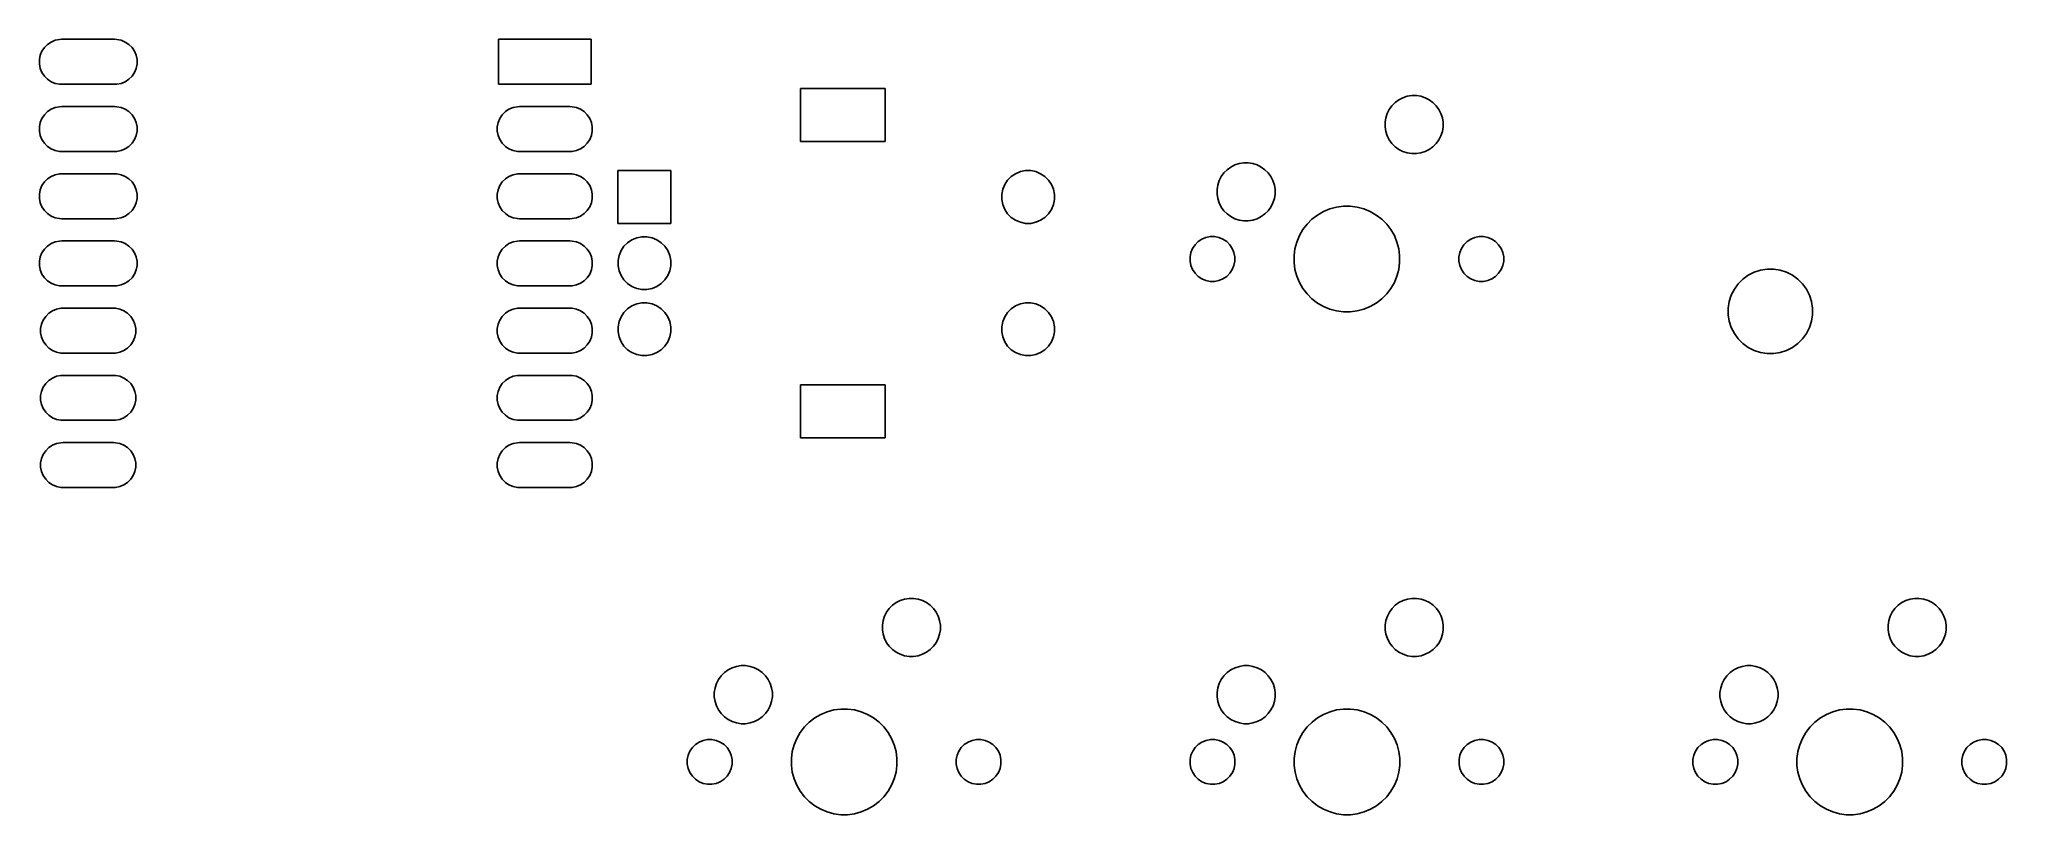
# Model space of a CAD drawing. Header units: inches. Extents: x 1.02 to 3.95, y -2.25 to -1.09.
import ezdxf

# ---------------------------------------------------------------- set-up
doc = ezdxf.new("R2010")
doc.units = ezdxf.units.IN
doc.header["$MEASUREMENT"] = 0
doc.layers.add('B.Mask', color=4, linetype='CONTINUOUS', true_color=0x02ffee)

msp = doc.modelspace()

# ---------------------------------------------------------------- linework, layer by layer
at = {"layer": 'B.Mask', "linetype": 'CONTINUOUS'}
for p, q in [((1.0206, -1.116), (1.0231, -1.1099)), ((1.0231, -1.1099), (1.0267, -1.1044)), ((1.0267, -1.1044), (1.0313, -1.0998)), ((1.0313, -1.0998), (1.0368, -1.0962)), ((1.0368, -1.0962), (1.0429, -1.0936)), ((1.0429, -1.0936), (1.0493, -1.0924)), ((1.0493, -1.0924), (1.0526, -1.0922)), ((1.0526, -1.0922), (1.1313, -1.0922)), ((1.1313, -1.0922), (1.1346, -1.0924)), ((1.1346, -1.0924), (1.141, -1.0936)), ((1.141, -1.0936), (1.1471, -1.0962)), ((1.1471, -1.0962), (1.1525, -1.0998)), ((1.1525, -1.0998), (1.1572, -1.1044)), ((1.1572, -1.1044), (1.1608, -1.1099)), ((1.1608, -1.1099), (1.1633, -1.116)), ((1.7022, -1.1591), (1.7022, -1.0922)), ((1.7022, -1.0922), (1.84, -1.0922)), ((1.84, -1.0922), (1.84, -1.1591)), ((1.0193, -1.1224), (1.0206, -1.116)), ((1.0193, -1.1289), (1.0193, -1.1224)), ((1.0206, -1.1354), (1.0193, -1.1289)), ((1.0231, -1.1414), (1.0206, -1.1354)), ((1.1633, -1.1354), (1.1608, -1.1414)), ((1.1633, -1.116), (1.1646, -1.1224)), ((1.1646, -1.1289), (1.1633, -1.1354)), ((1.1646, -1.1224), (1.1646, -1.1289)), ((1.0267, -1.1469), (1.0231, -1.1414)), ((1.0313, -1.1515), (1.0267, -1.1469)), ((1.0368, -1.1552), (1.0313, -1.1515)), ((1.0429, -1.1577), (1.0368, -1.1552)), ((1.0493, -1.159), (1.0429, -1.1577)), ((1.0526, -1.1591), (1.0493, -1.159)), ((1.1313, -1.1591), (1.0526, -1.1591)), ((1.1346, -1.159), (1.1313, -1.1591)), ((1.141, -1.1577), (1.1346, -1.159)), ((1.1471, -1.1552), (1.141, -1.1577)), ((1.1525, -1.1515), (1.1471, -1.1552)), ((1.1572, -1.1469), (1.1525, -1.1515)), ((1.1608, -1.1414), (1.1572, -1.1469)), ((1.84, -1.1591), (1.7022, -1.1591)), ((2.1516, -1.2441), (2.1516, -1.1654)), ((2.1516, -1.1654), (2.2776, -1.1654)), ((2.2776, -1.1654), (2.2776, -1.2441)), ((1.0267, -1.2044), (1.0313, -1.1998)), ((1.0313, -1.1998), (1.0368, -1.1962)), ((1.0368, -1.1962), (1.0429, -1.1936)), ((1.0429, -1.1936), (1.0493, -1.1924)), ((1.0493, -1.1924), (1.0526, -1.1922)), ((1.0526, -1.1922), (1.1313, -1.1922)), ((1.1313, -1.1922), (1.1346, -1.1924)), ((1.1346, -1.1924), (1.141, -1.1936)), ((1.141, -1.1936), (1.1471, -1.1962)), ((1.1471, -1.1962), (1.1525, -1.1998)), ((1.1525, -1.1998), (1.1572, -1.2044)), ((1.7078, -1.2044), (1.7125, -1.1998)), ((1.7125, -1.1998), (1.7179, -1.1962)), ((1.7179, -1.1962), (1.724, -1.1936)), ((1.724, -1.1936), (1.7304, -1.1924)), ((1.7304, -1.1924), (1.7337, -1.1922)), ((1.7337, -1.1922), (1.8085, -1.1922)), ((1.8085, -1.1922), (1.8118, -1.1924)), ((1.8118, -1.1924), (1.8182, -1.1936)), ((1.8182, -1.1936), (1.8243, -1.1962)), ((1.8243, -1.1962), (1.8297, -1.1998)), ((1.8297, -1.1998), (1.8344, -1.2044)), ((3.0244, -1.2025), (3.0274, -1.1965)), ((3.0274, -1.1965), (3.0314, -1.191)), ((3.0314, -1.191), (3.0362, -1.1862)), ((3.0362, -1.1862), (3.0417, -1.1822)), ((3.0417, -1.1822), (3.0478, -1.1791)), ((3.0478, -1.1791), (3.0543, -1.177)), ((3.0543, -1.177), (3.061, -1.1759)), ((3.061, -1.1759), (3.0678, -1.1759)), ((3.0678, -1.1759), (3.0745, -1.177)), ((3.0745, -1.177), (3.0809, -1.1791)), ((3.0809, -1.1791), (3.087, -1.1822)), ((3.087, -1.1822), (3.0925, -1.1862)), ((3.0925, -1.1862), (3.0973, -1.191)), ((3.0973, -1.191), (3.1013, -1.1965)), ((3.1013, -1.1965), (3.1044, -1.2025)), ((1.0193, -1.2224), (1.0206, -1.216)), ((1.0193, -1.2289), (1.0193, -1.2224)), ((1.0206, -1.2354), (1.0193, -1.2289)), ((1.0206, -1.216), (1.0231, -1.2099)), ((1.0231, -1.2099), (1.0267, -1.2044)), ((1.1572, -1.2044), (1.1608, -1.2099)), ((1.1608, -1.2099), (1.1633, -1.216)), ((1.1633, -1.216), (1.1646, -1.2224)), ((1.1646, -1.2289), (1.1633, -1.2354)), ((1.1646, -1.2224), (1.1646, -1.2289)), ((1.7004, -1.2224), (1.7017, -1.216)), ((1.7004, -1.2289), (1.7004, -1.2224)), ((1.7017, -1.2354), (1.7004, -1.2289)), ((1.7017, -1.216), (1.7042, -1.2099)), ((1.7042, -1.2099), (1.7078, -1.2044)), ((1.8344, -1.2044), (1.838, -1.2099)), ((1.838, -1.2099), (1.8405, -1.216)), ((1.8405, -1.216), (1.8418, -1.2224)), ((1.8418, -1.2289), (1.8405, -1.2354)), ((1.8418, -1.2224), (1.8418, -1.2289)), ((3.0212, -1.2157), (3.0223, -1.209)), ((3.0212, -1.2225), (3.0212, -1.2157)), ((3.0223, -1.2292), (3.0212, -1.2225)), ((3.0223, -1.209), (3.0244, -1.2025)), ((3.1044, -1.2025), (3.1065, -1.209)), ((3.1065, -1.209), (3.1075, -1.2157)), ((3.1075, -1.2225), (3.1065, -1.2292)), ((3.1075, -1.2157), (3.1075, -1.2225)), ((1.0231, -1.2414), (1.0206, -1.2354)), ((1.0267, -1.2469), (1.0231, -1.2414)), ((1.0313, -1.2515), (1.0267, -1.2469)), ((1.0368, -1.2552), (1.0313, -1.2515)), ((1.0429, -1.2577), (1.0368, -1.2552)), ((1.0493, -1.259), (1.0429, -1.2577)), ((1.141, -1.2577), (1.1346, -1.259)), ((1.1471, -1.2552), (1.141, -1.2577)), ((1.1525, -1.2515), (1.1471, -1.2552)), ((1.1572, -1.2469), (1.1525, -1.2515)), ((1.1608, -1.2414), (1.1572, -1.2469)), ((1.1633, -1.2354), (1.1608, -1.2414)), ((1.7042, -1.2414), (1.7017, -1.2354)), ((1.7078, -1.2469), (1.7042, -1.2414)), ((1.7125, -1.2515), (1.7078, -1.2469)), ((1.7179, -1.2552), (1.7125, -1.2515)), ((1.724, -1.2577), (1.7179, -1.2552)), ((1.7304, -1.259), (1.724, -1.2577)), ((1.8182, -1.2577), (1.8118, -1.259)), ((1.8243, -1.2552), (1.8182, -1.2577)), ((1.8297, -1.2515), (1.8243, -1.2552)), ((1.8344, -1.2469), (1.8297, -1.2515)), ((1.838, -1.2414), (1.8344, -1.2469)), ((1.8405, -1.2354), (1.838, -1.2414)), ((2.2776, -1.2441), (2.1516, -1.2441)), ((3.0244, -1.2357), (3.0223, -1.2292)), ((3.0274, -1.2417), (3.0244, -1.2357)), ((3.0314, -1.2472), (3.0274, -1.2417)), ((3.0362, -1.252), (3.0314, -1.2472)), ((3.0417, -1.256), (3.0362, -1.252)), ((3.0478, -1.2591), (3.0417, -1.256)), ((3.087, -1.256), (3.0809, -1.2591)), ((3.0925, -1.252), (3.087, -1.256)), ((3.0973, -1.2472), (3.0925, -1.252)), ((3.1013, -1.2417), (3.0973, -1.2472)), ((3.1044, -1.2357), (3.1013, -1.2417)), ((3.1065, -1.2292), (3.1044, -1.2357)), ((1.0526, -1.2591), (1.0493, -1.259)), ((1.1313, -1.2591), (1.0526, -1.2591)), ((1.1346, -1.259), (1.1313, -1.2591)), ((1.7337, -1.2591), (1.7304, -1.259)), ((1.8085, -1.2591), (1.7337, -1.2591)), ((1.8118, -1.259), (1.8085, -1.2591)), ((1.8799, -1.3661), (1.8799, -1.2874)), ((1.8799, -1.2874), (1.9587, -1.2874)), ((1.9587, -1.2874), (1.9587, -1.3661)), ((2.4787, -1.2891), (2.4863, -1.2876)), ((2.4863, -1.2876), (2.494, -1.2876)), ((2.494, -1.2876), (2.5016, -1.2891)), ((2.7814, -1.291), (2.7862, -1.2862)), ((2.7862, -1.2862), (2.7917, -1.2822)), ((2.7917, -1.2822), (2.7978, -1.2791)), ((2.7978, -1.2791), (2.8043, -1.277)), ((2.8043, -1.277), (2.811, -1.2759)), ((2.811, -1.2759), (2.8178, -1.2759)), ((2.8178, -1.2759), (2.8245, -1.277)), ((2.8245, -1.277), (2.8309, -1.2791)), ((2.8309, -1.2791), (2.837, -1.2822)), ((2.837, -1.2822), (2.8425, -1.2862)), ((2.8425, -1.2862), (2.8473, -1.291)), ((3.0543, -1.2612), (3.0478, -1.2591)), ((3.061, -1.2623), (3.0543, -1.2612)), ((3.0678, -1.2623), (3.061, -1.2623)), ((3.0745, -1.2612), (3.0678, -1.2623)), ((3.0809, -1.2591), (3.0745, -1.2612)), ((1.0193, -1.3224), (1.0206, -1.316)), ((1.0206, -1.316), (1.0231, -1.3099)), ((1.0231, -1.3099), (1.0267, -1.3044)), ((1.0267, -1.3044), (1.0313, -1.2998)), ((1.0313, -1.2998), (1.0368, -1.2962)), ((1.0368, -1.2962), (1.0429, -1.2936)), ((1.0429, -1.2936), (1.0493, -1.2924)), ((1.0493, -1.2924), (1.0526, -1.2922)), ((1.0526, -1.2922), (1.1313, -1.2922)), ((1.1313, -1.2922), (1.1346, -1.2924)), ((1.1346, -1.2924), (1.141, -1.2936)), ((1.141, -1.2936), (1.1471, -1.2962)), ((1.1471, -1.2962), (1.1525, -1.2998)), ((1.1525, -1.2998), (1.1572, -1.3044)), ((1.1572, -1.3044), (1.1608, -1.3099)), ((1.1608, -1.3099), (1.1633, -1.316)), ((1.1633, -1.316), (1.1646, -1.3224)), ((1.7004, -1.3224), (1.7017, -1.316)), ((1.7017, -1.316), (1.7042, -1.3099)), ((1.7042, -1.3099), (1.7078, -1.3044)), ((1.7078, -1.3044), (1.7125, -1.2998)), ((1.7125, -1.2998), (1.7179, -1.2962)), ((1.7179, -1.2962), (1.724, -1.2936)), ((1.724, -1.2936), (1.7304, -1.2924)), ((1.7304, -1.2924), (1.7337, -1.2922)), ((1.7337, -1.2922), (1.8085, -1.2922)), ((1.8085, -1.2922), (1.8118, -1.2924)), ((1.8118, -1.2924), (1.8182, -1.2936)), ((1.8182, -1.2936), (1.8243, -1.2962)), ((1.8243, -1.2962), (1.8297, -1.2998)), ((1.8297, -1.2998), (1.8344, -1.3044)), ((1.8344, -1.3044), (1.838, -1.3099)), ((1.838, -1.3099), (1.8405, -1.316)), ((1.8405, -1.316), (1.8418, -1.3224)), ((2.451, -1.3229), (2.4525, -1.3153)), ((2.4525, -1.3153), (2.4554, -1.3082)), ((2.4554, -1.3082), (2.4597, -1.3018)), ((2.4597, -1.3018), (2.4652, -1.2963)), ((2.4652, -1.2963), (2.4716, -1.2921)), ((2.4716, -1.2921), (2.4787, -1.2891)), ((2.5016, -1.2891), (2.5087, -1.2921)), ((2.5087, -1.2921), (2.5151, -1.2963)), ((2.5151, -1.2963), (2.5206, -1.3018)), ((2.5206, -1.3018), (2.5249, -1.3082)), ((2.5249, -1.3082), (2.5278, -1.3153)), ((2.5278, -1.3153), (2.5293, -1.3229)), ((2.7712, -1.3157), (2.7723, -1.309)), ((2.7712, -1.3225), (2.7712, -1.3157)), ((2.7723, -1.309), (2.7744, -1.3025)), ((2.7744, -1.3025), (2.7774, -1.2965)), ((2.7774, -1.2965), (2.7814, -1.291)), ((2.8473, -1.291), (2.8513, -1.2965)), ((2.8513, -1.2965), (2.8544, -1.3025)), ((2.8544, -1.3025), (2.8565, -1.309)), ((2.8565, -1.309), (2.8575, -1.3157)), ((2.8575, -1.3157), (2.8575, -1.3225)), ((1.0193, -1.329), (1.0193, -1.3224)), ((1.0206, -1.3354), (1.0193, -1.329)), ((1.0231, -1.3414), (1.0206, -1.3354)), ((1.0267, -1.3469), (1.0231, -1.3414)), ((1.1608, -1.3414), (1.1572, -1.3469)), ((1.1633, -1.3354), (1.1608, -1.3414)), ((1.1646, -1.329), (1.1633, -1.3354)), ((1.1646, -1.3224), (1.1646, -1.329)), ((1.7004, -1.329), (1.7004, -1.3224)), ((1.7017, -1.3354), (1.7004, -1.329)), ((1.7042, -1.3414), (1.7017, -1.3354)), ((1.7078, -1.3469), (1.7042, -1.3414)), ((1.838, -1.3414), (1.8344, -1.3469)), ((1.8405, -1.3354), (1.838, -1.3414)), ((1.8418, -1.329), (1.8405, -1.3354)), ((1.8418, -1.3224), (1.8418, -1.329)), ((2.451, -1.3306), (2.451, -1.3229)), ((2.4525, -1.3382), (2.451, -1.3306)), ((2.4554, -1.3453), (2.4525, -1.3382)), ((2.4597, -1.3517), (2.4554, -1.3453)), ((2.5249, -1.3453), (2.5206, -1.3517)), ((2.5278, -1.3382), (2.5249, -1.3453)), ((2.5293, -1.3306), (2.5278, -1.3382)), ((2.5293, -1.3229), (2.5293, -1.3306)), ((2.7723, -1.3292), (2.7712, -1.3225)), ((2.7744, -1.3357), (2.7723, -1.3292)), ((2.7774, -1.3417), (2.7744, -1.3357)), ((2.7814, -1.3472), (2.7774, -1.3417)), ((2.8513, -1.3417), (2.8473, -1.3472)), ((2.8544, -1.3357), (2.8513, -1.3417)), ((2.8565, -1.3292), (2.8544, -1.3357)), ((2.8575, -1.3225), (2.8565, -1.3292)), ((2.9295, -1.3485), (2.9391, -1.3445)), ((2.9391, -1.3445), (2.949, -1.3419)), ((2.949, -1.3419), (2.9592, -1.3405)), ((2.9592, -1.3405), (2.9695, -1.3405)), ((2.9695, -1.3405), (2.9797, -1.3419)), ((2.9797, -1.3419), (2.9897, -1.3445)), ((2.9897, -1.3445), (2.9992, -1.3485)), ((1.0313, -1.3515), (1.0267, -1.3469)), ((1.0368, -1.3552), (1.0313, -1.3515)), ((1.0429, -1.3577), (1.0368, -1.3552)), ((1.0493, -1.359), (1.0429, -1.3577)), ((1.0526, -1.3591), (1.0493, -1.359)), ((1.1313, -1.3591), (1.0526, -1.3591)), ((1.1346, -1.359), (1.1313, -1.3591)), ((1.141, -1.3577), (1.1346, -1.359)), ((1.1471, -1.3552), (1.141, -1.3577)), ((1.1525, -1.3515), (1.1471, -1.3552)), ((1.1572, -1.3469), (1.1525, -1.3515)), ((1.7125, -1.3515), (1.7078, -1.3469)), ((1.7179, -1.3552), (1.7125, -1.3515)), ((1.724, -1.3577), (1.7179, -1.3552)), ((1.7304, -1.359), (1.724, -1.3577)), ((1.7337, -1.3591), (1.7304, -1.359)), ((1.8085, -1.3591), (1.7337, -1.3591)), ((1.8118, -1.359), (1.8085, -1.3591)), ((1.8182, -1.3577), (1.8118, -1.359)), ((1.8243, -1.3552), (1.8182, -1.3577)), ((1.8297, -1.3515), (1.8243, -1.3552)), ((1.8344, -1.3469), (1.8297, -1.3515)), ((1.9587, -1.3661), (1.8799, -1.3661)), ((2.4652, -1.3572), (2.4597, -1.3517)), ((2.4716, -1.3615), (2.4652, -1.3572)), ((2.4787, -1.3644), (2.4716, -1.3615)), ((2.4863, -1.366), (2.4787, -1.3644)), ((2.494, -1.366), (2.4863, -1.366)), ((2.5016, -1.3644), (2.494, -1.366)), ((2.5087, -1.3615), (2.5016, -1.3644)), ((2.5151, -1.3572), (2.5087, -1.3615)), ((2.5206, -1.3517), (2.5151, -1.3572)), ((2.7862, -1.352), (2.7814, -1.3472)), ((2.7917, -1.356), (2.7862, -1.352)), ((2.7978, -1.3591), (2.7917, -1.356)), ((2.8043, -1.3612), (2.7978, -1.3591)), ((2.811, -1.3623), (2.8043, -1.3612)), ((2.8178, -1.3623), (2.811, -1.3623)), ((2.8245, -1.3612), (2.8178, -1.3623)), ((2.8309, -1.3591), (2.8245, -1.3612)), ((2.837, -1.356), (2.8309, -1.3591)), ((2.8425, -1.352), (2.837, -1.356)), ((2.8473, -1.3472), (2.8425, -1.352)), ((2.8938, -1.3843), (2.8989, -1.3753)), ((2.8989, -1.3753), (2.9052, -1.3672)), ((2.9052, -1.3672), (2.9125, -1.3599)), ((2.9125, -1.3599), (2.9206, -1.3536)), ((2.9206, -1.3536), (2.9295, -1.3485)), ((2.9992, -1.3485), (3.0081, -1.3536)), ((3.0081, -1.3536), (3.0163, -1.3599)), ((3.0163, -1.3599), (3.0236, -1.3672)), ((3.0236, -1.3672), (3.0298, -1.3753)), ((3.0298, -1.3753), (3.035, -1.3843)), ((1.0231, -1.4099), (1.0267, -1.4044)), ((1.0267, -1.4044), (1.0313, -1.3998)), ((1.0313, -1.3998), (1.0368, -1.3962)), ((1.0368, -1.3962), (1.0429, -1.3936)), ((1.0429, -1.3936), (1.0493, -1.3924)), ((1.0493, -1.3924), (1.0526, -1.3922)), ((1.0526, -1.3922), (1.1313, -1.3922)), ((1.1313, -1.3922), (1.1346, -1.3924)), ((1.1346, -1.3924), (1.141, -1.3936)), ((1.141, -1.3936), (1.1471, -1.3962)), ((1.1471, -1.3962), (1.1525, -1.3998)), ((1.1525, -1.3998), (1.1572, -1.4044)), ((1.1572, -1.4044), (1.1608, -1.4099)), ((1.7042, -1.4099), (1.7078, -1.4044)), ((1.7078, -1.4044), (1.7125, -1.3998)), ((1.7125, -1.3998), (1.7179, -1.3962)), ((1.7179, -1.3962), (1.724, -1.3936)), ((1.724, -1.3936), (1.7304, -1.3924)), ((1.7304, -1.3924), (1.7337, -1.3922)), ((1.7337, -1.3922), (1.8085, -1.3922)), ((1.8085, -1.3922), (1.8118, -1.3924)), ((1.8118, -1.3924), (1.8182, -1.3936)), ((1.8182, -1.3936), (1.8243, -1.3962)), ((1.8243, -1.3962), (1.8297, -1.3998)), ((1.8297, -1.3998), (1.8344, -1.4044)), ((1.8344, -1.4044), (1.838, -1.4099)), ((1.8846, -1.4066), (1.8889, -1.4002)), ((1.8889, -1.4002), (1.8943, -1.3948)), ((1.8943, -1.3948), (1.9007, -1.3905)), ((1.9007, -1.3905), (1.9079, -1.3875)), ((1.9079, -1.3875), (1.9154, -1.386)), ((1.9154, -1.386), (1.9232, -1.386)), ((1.9232, -1.386), (1.9307, -1.3875)), ((1.9307, -1.3875), (1.9379, -1.3905)), ((1.9379, -1.3905), (1.9443, -1.3948)), ((1.9443, -1.3948), (1.9497, -1.4002)), ((1.9497, -1.4002), (1.954, -1.4066)), ((2.7323, -1.4094), (2.7349, -1.4033)), ((2.7349, -1.4033), (2.7385, -1.3979)), ((2.7385, -1.3979), (2.7431, -1.3932)), ((2.7431, -1.3932), (2.7486, -1.3896)), ((2.7486, -1.3896), (2.7547, -1.3871)), ((2.7547, -1.3871), (2.7611, -1.3858)), ((2.7611, -1.3858), (2.7677, -1.3858)), ((2.7677, -1.3858), (2.7741, -1.3871)), ((2.7741, -1.3871), (2.7801, -1.3896)), ((2.7801, -1.3896), (2.7856, -1.3932)), ((2.7856, -1.3932), (2.7902, -1.3979)), ((2.7902, -1.3979), (2.7939, -1.4033)), ((2.7939, -1.4033), (2.7964, -1.4094)), ((2.8858, -1.4139), (2.8871, -1.4037)), ((2.8871, -1.4037), (2.8898, -1.3938)), ((2.8898, -1.3938), (2.8938, -1.3843)), ((3.035, -1.3843), (3.0389, -1.3938)), ((3.0389, -1.3938), (3.0416, -1.4037)), ((3.0416, -1.4037), (3.0429, -1.4139)), ((3.1323, -1.4094), (3.1349, -1.4033)), ((3.1349, -1.4033), (3.1385, -1.3979)), ((3.1385, -1.3979), (3.1431, -1.3932)), ((3.1431, -1.3932), (3.1486, -1.3896)), ((3.1486, -1.3896), (3.1547, -1.3871)), ((3.1547, -1.3871), (3.1611, -1.3858)), ((3.1611, -1.3858), (3.1677, -1.3858)), ((3.1677, -1.3858), (3.1741, -1.3871)), ((3.1741, -1.3871), (3.1801, -1.3896)), ((3.1801, -1.3896), (3.1856, -1.3932)), ((3.1856, -1.3932), (3.1902, -1.3979)), ((3.1902, -1.3979), (3.1939, -1.4033)), ((3.1939, -1.4033), (3.1964, -1.4094)), ((1.0193, -1.4224), (1.0206, -1.416)), ((1.0193, -1.4289), (1.0193, -1.4224)), ((1.0206, -1.4354), (1.0193, -1.4289)), ((1.0206, -1.416), (1.0231, -1.4099)), ((1.1608, -1.4099), (1.1633, -1.416)), ((1.1633, -1.416), (1.1646, -1.4224)), ((1.1646, -1.4289), (1.1633, -1.4354)), ((1.1646, -1.4224), (1.1646, -1.4289)), ((1.7004, -1.4224), (1.7017, -1.416)), ((1.7004, -1.4289), (1.7004, -1.4224)), ((1.7017, -1.4354), (1.7004, -1.4289)), ((1.7017, -1.416), (1.7042, -1.4099)), ((1.838, -1.4099), (1.8405, -1.416)), ((1.8405, -1.416), (1.8418, -1.4224)), ((1.8418, -1.4289), (1.8405, -1.4354)), ((1.8418, -1.4224), (1.8418, -1.4289)), ((1.8801, -1.4213), (1.8816, -1.4138)), ((1.8801, -1.4291), (1.8801, -1.4213)), ((1.8816, -1.4366), (1.8801, -1.4291)), ((1.8816, -1.4138), (1.8846, -1.4066)), ((1.954, -1.4066), (1.957, -1.4138)), ((1.957, -1.4138), (1.9585, -1.4213)), ((1.9585, -1.4291), (1.957, -1.4366)), ((1.9585, -1.4213), (1.9585, -1.4291)), ((2.7311, -1.4158), (2.7323, -1.4094)), ((2.7311, -1.4224), (2.7311, -1.4158)), ((2.7323, -1.4288), (2.7311, -1.4224)), ((2.7349, -1.4349), (2.7323, -1.4288)), ((2.7964, -1.4288), (2.7939, -1.4349)), ((2.7964, -1.4094), (2.7977, -1.4158)), ((2.7977, -1.4224), (2.7964, -1.4288)), ((2.7977, -1.4158), (2.7977, -1.4224)), ((2.8858, -1.4242), (2.8858, -1.4139)), ((2.8871, -1.4345), (2.8858, -1.4242)), ((3.0429, -1.4242), (3.0416, -1.4345)), ((3.0429, -1.4139), (3.0429, -1.4242)), ((3.1311, -1.4158), (3.1323, -1.4094)), ((3.1311, -1.4224), (3.1311, -1.4158)), ((3.1323, -1.4288), (3.1311, -1.4224)), ((3.1349, -1.4349), (3.1323, -1.4288)), ((3.1964, -1.4288), (3.1939, -1.4349)), ((3.1964, -1.4094), (3.1977, -1.4158)), ((3.1977, -1.4224), (3.1964, -1.4288)), ((3.1977, -1.4158), (3.1977, -1.4224)), ((1.0231, -1.4414), (1.0206, -1.4354)), ((1.0267, -1.4469), (1.0231, -1.4414)), ((1.0313, -1.4515), (1.0267, -1.4469)), ((1.0368, -1.4552), (1.0313, -1.4515)), ((1.0429, -1.4577), (1.0368, -1.4552)), ((1.0493, -1.459), (1.0429, -1.4577)), ((1.0526, -1.4591), (1.0493, -1.459)), ((1.1313, -1.4591), (1.0526, -1.4591)), ((1.1346, -1.459), (1.1313, -1.4591)), ((1.141, -1.4577), (1.1346, -1.459)), ((1.1471, -1.4552), (1.141, -1.4577)), ((1.1525, -1.4515), (1.1471, -1.4552)), ((1.1572, -1.4469), (1.1525, -1.4515)), ((1.1608, -1.4414), (1.1572, -1.4469)), ((1.1633, -1.4354), (1.1608, -1.4414)), ((1.7042, -1.4414), (1.7017, -1.4354)), ((1.7078, -1.4469), (1.7042, -1.4414)), ((1.7125, -1.4515), (1.7078, -1.4469)), ((1.7179, -1.4552), (1.7125, -1.4515)), ((1.724, -1.4577), (1.7179, -1.4552)), ((1.7304, -1.459), (1.724, -1.4577)), ((1.7337, -1.4591), (1.7304, -1.459)), ((1.8085, -1.4591), (1.7337, -1.4591)), ((1.8118, -1.459), (1.8085, -1.4591)), ((1.8182, -1.4577), (1.8118, -1.459)), ((1.8243, -1.4552), (1.8182, -1.4577)), ((1.8297, -1.4515), (1.8243, -1.4552)), ((1.8344, -1.4469), (1.8297, -1.4515)), ((1.838, -1.4414), (1.8344, -1.4469)), ((1.8405, -1.4354), (1.838, -1.4414)), ((1.8846, -1.4438), (1.8816, -1.4366)), ((1.8889, -1.4502), (1.8846, -1.4438)), ((1.8943, -1.4556), (1.8889, -1.4502)), ((1.9007, -1.4599), (1.8943, -1.4556)), ((1.9079, -1.4629), (1.9007, -1.4599)), ((1.9154, -1.4644), (1.9079, -1.4629)), ((1.9307, -1.4629), (1.9232, -1.4644)), ((1.9379, -1.4599), (1.9307, -1.4629)), ((1.9443, -1.4556), (1.9379, -1.4599)), ((1.9497, -1.4502), (1.9443, -1.4556)), ((1.954, -1.4438), (1.9497, -1.4502)), ((1.957, -1.4366), (1.954, -1.4438)), ((2.7385, -1.4403), (2.7349, -1.4349)), ((2.7431, -1.445), (2.7385, -1.4403)), ((2.7486, -1.4486), (2.7431, -1.445)), ((2.7547, -1.4511), (2.7486, -1.4486)), ((2.7611, -1.4524), (2.7547, -1.4511)), ((2.7677, -1.4524), (2.7611, -1.4524)), ((2.7741, -1.4511), (2.7677, -1.4524)), ((2.7801, -1.4486), (2.7741, -1.4511)), ((2.7856, -1.445), (2.7801, -1.4486)), ((2.7902, -1.4403), (2.7856, -1.445)), ((2.7939, -1.4349), (2.7902, -1.4403)), ((2.8898, -1.4444), (2.8871, -1.4345)), ((2.8938, -1.4539), (2.8898, -1.4444)), ((2.8989, -1.4628), (2.8938, -1.4539)), ((2.9052, -1.471), (2.8989, -1.4628)), ((3.0298, -1.4628), (3.0236, -1.471)), ((3.035, -1.4539), (3.0298, -1.4628)), ((3.0389, -1.4444), (3.035, -1.4539)), ((3.0416, -1.4345), (3.0389, -1.4444)), ((3.1385, -1.4403), (3.1349, -1.4349)), ((3.1431, -1.445), (3.1385, -1.4403)), ((3.1486, -1.4486), (3.1431, -1.445)), ((3.1547, -1.4511), (3.1486, -1.4486)), ((3.1611, -1.4524), (3.1547, -1.4511)), ((3.1677, -1.4524), (3.1611, -1.4524)), ((3.1741, -1.4511), (3.1677, -1.4524)), ((3.1801, -1.4486), (3.1741, -1.4511)), ((3.1856, -1.445), (3.1801, -1.4486)), ((3.1902, -1.4403), (3.1856, -1.445)), ((3.1939, -1.4349), (3.1902, -1.4403)), ((3.5408, -1.4641), (3.5466, -1.4561)), ((3.5466, -1.4561), (3.5536, -1.4491)), ((3.5536, -1.4491), (3.5616, -1.4433)), ((3.5616, -1.4433), (3.5704, -1.4389)), ((3.5704, -1.4389), (3.5798, -1.4358)), ((3.5798, -1.4358), (3.5895, -1.4342)), ((3.5895, -1.4342), (3.5994, -1.4342)), ((3.5994, -1.4342), (3.6092, -1.4358)), ((3.6092, -1.4358), (3.6186, -1.4389)), ((3.6186, -1.4389), (3.6274, -1.4433)), ((3.6274, -1.4433), (3.6354, -1.4491)), ((3.6354, -1.4491), (3.6424, -1.4561)), ((3.6424, -1.4561), (3.6482, -1.4641)), ((1.0448, -1.4936), (1.0513, -1.4924)), ((1.0513, -1.4924), (1.0545, -1.4922)), ((1.0545, -1.4922), (1.1294, -1.4922)), ((1.1294, -1.4922), (1.1326, -1.4924)), ((1.1326, -1.4924), (1.1391, -1.4936)), ((1.724, -1.4936), (1.7304, -1.4924)), ((1.7304, -1.4924), (1.7337, -1.4922)), ((1.7337, -1.4922), (1.8085, -1.4922)), ((1.8085, -1.4922), (1.8118, -1.4924)), ((1.8118, -1.4924), (1.8182, -1.4936)), ((1.8943, -1.4932), (1.9007, -1.4889)), ((1.9007, -1.4889), (1.9079, -1.4859)), ((1.9079, -1.4859), (1.9154, -1.4844)), ((1.9232, -1.4644), (1.9154, -1.4644)), ((1.9154, -1.4844), (1.9232, -1.4844)), ((1.9232, -1.4844), (1.9307, -1.4859)), ((1.9307, -1.4859), (1.9379, -1.4889)), ((1.9379, -1.4889), (1.9443, -1.4932)), ((2.4652, -1.4932), (2.4716, -1.4889)), ((2.4716, -1.4889), (2.4787, -1.4859)), ((2.4787, -1.4859), (2.4863, -1.4844)), ((2.4863, -1.4844), (2.494, -1.4844)), ((2.494, -1.4844), (2.5016, -1.4859)), ((2.5016, -1.4859), (2.5087, -1.4889)), ((2.5087, -1.4889), (2.5151, -1.4932)), ((2.9125, -1.4783), (2.9052, -1.471)), ((2.9206, -1.4846), (2.9125, -1.4783)), ((2.9295, -1.4897), (2.9206, -1.4846)), ((2.9391, -1.4937), (2.9295, -1.4897)), ((2.9992, -1.4897), (2.9897, -1.4937)), ((3.0081, -1.4846), (2.9992, -1.4897)), ((3.0163, -1.4783), (3.0081, -1.4846)), ((3.0236, -1.471), (3.0163, -1.4783)), ((3.5317, -1.4921), (3.5332, -1.4823)), ((3.5317, -1.502), (3.5317, -1.4921)), ((3.5332, -1.4823), (3.5363, -1.4729)), ((3.5363, -1.4729), (3.5408, -1.4641)), ((3.6482, -1.4641), (3.6527, -1.4729)), ((3.6527, -1.4729), (3.6557, -1.4823)), ((3.6557, -1.4823), (3.6573, -1.4921)), ((3.6573, -1.4921), (3.6573, -1.502)), ((1.0212, -1.5224), (1.0225, -1.516)), ((1.0225, -1.516), (1.025, -1.5099)), ((1.025, -1.5099), (1.0287, -1.5044)), ((1.0287, -1.5044), (1.0333, -1.4998)), ((1.0333, -1.4998), (1.0388, -1.4962)), ((1.0388, -1.4962), (1.0448, -1.4936)), ((1.1391, -1.4936), (1.1451, -1.4962)), ((1.1451, -1.4962), (1.1506, -1.4998)), ((1.1506, -1.4998), (1.1552, -1.5044)), ((1.1552, -1.5044), (1.1589, -1.5099)), ((1.1589, -1.5099), (1.1614, -1.516)), ((1.1614, -1.516), (1.1627, -1.5224)), ((1.7004, -1.5224), (1.7017, -1.516)), ((1.7017, -1.516), (1.7042, -1.5099)), ((1.7042, -1.5099), (1.7078, -1.5044)), ((1.7078, -1.5044), (1.7125, -1.4998)), ((1.7125, -1.4998), (1.7179, -1.4962)), ((1.7179, -1.4962), (1.724, -1.4936)), ((1.8182, -1.4936), (1.8243, -1.4962)), ((1.8243, -1.4962), (1.8297, -1.4998)), ((1.8297, -1.4998), (1.8344, -1.5044)), ((1.8344, -1.5044), (1.838, -1.5099)), ((1.838, -1.5099), (1.8405, -1.516)), ((1.8405, -1.516), (1.8418, -1.5224)), ((1.8801, -1.5198), (1.8816, -1.5122)), ((1.8801, -1.5275), (1.8801, -1.5198)), ((1.8816, -1.5122), (1.8846, -1.5051)), ((1.8846, -1.5051), (1.8889, -1.4986)), ((1.8889, -1.4986), (1.8943, -1.4932)), ((1.9443, -1.4932), (1.9497, -1.4986)), ((1.9497, -1.4986), (1.954, -1.5051)), ((1.954, -1.5051), (1.957, -1.5122)), ((1.957, -1.5122), (1.9585, -1.5198)), ((1.9585, -1.5198), (1.9585, -1.5275)), ((2.451, -1.5198), (2.4525, -1.5122)), ((2.451, -1.5275), (2.451, -1.5198)), ((2.4525, -1.5122), (2.4554, -1.5051)), ((2.4554, -1.5051), (2.4597, -1.4986)), ((2.4597, -1.4986), (2.4652, -1.4932)), ((2.5151, -1.4932), (2.5206, -1.4986)), ((2.5206, -1.4986), (2.5249, -1.5051)), ((2.5249, -1.5051), (2.5278, -1.5122)), ((2.5278, -1.5122), (2.5293, -1.5198)), ((2.5293, -1.5198), (2.5293, -1.5275)), ((2.949, -1.4963), (2.9391, -1.4937)), ((2.9592, -1.4977), (2.949, -1.4963)), ((2.9695, -1.4977), (2.9592, -1.4977)), ((2.9797, -1.4963), (2.9695, -1.4977)), ((2.9897, -1.4937), (2.9797, -1.4963)), ((3.5332, -1.5118), (3.5317, -1.502)), ((3.5363, -1.5212), (3.5332, -1.5118)), ((3.5408, -1.53), (3.5363, -1.5212)), ((3.6527, -1.5212), (3.6482, -1.53)), ((3.6557, -1.5118), (3.6527, -1.5212)), ((3.6573, -1.502), (3.6557, -1.5118)), ((1.0212, -1.529), (1.0212, -1.5224)), ((1.0225, -1.5354), (1.0212, -1.529)), ((1.025, -1.5414), (1.0225, -1.5354)), ((1.0287, -1.5469), (1.025, -1.5414)), ((1.0333, -1.5515), (1.0287, -1.5469)), ((1.1552, -1.5469), (1.1506, -1.5515)), ((1.1589, -1.5414), (1.1552, -1.5469)), ((1.1614, -1.5354), (1.1589, -1.5414)), ((1.1627, -1.529), (1.1614, -1.5354)), ((1.1627, -1.5224), (1.1627, -1.529)), ((1.7004, -1.529), (1.7004, -1.5224)), ((1.7017, -1.5354), (1.7004, -1.529)), ((1.7042, -1.5414), (1.7017, -1.5354)), ((1.7078, -1.5469), (1.7042, -1.5414)), ((1.7125, -1.5515), (1.7078, -1.5469)), ((1.8344, -1.5469), (1.8297, -1.5515)), ((1.838, -1.5414), (1.8344, -1.5469)), ((1.8405, -1.5354), (1.838, -1.5414)), ((1.8418, -1.529), (1.8405, -1.5354)), ((1.8418, -1.5224), (1.8418, -1.529)), ((1.8816, -1.5351), (1.8801, -1.5275)), ((1.8846, -1.5422), (1.8816, -1.5351)), ((1.8889, -1.5486), (1.8846, -1.5422)), ((1.8943, -1.5541), (1.8889, -1.5486)), ((1.9497, -1.5486), (1.9443, -1.5541)), ((1.954, -1.5422), (1.9497, -1.5486)), ((1.957, -1.5351), (1.954, -1.5422)), ((1.9585, -1.5275), (1.957, -1.5351)), ((2.4525, -1.5351), (2.451, -1.5275)), ((2.4554, -1.5422), (2.4525, -1.5351)), ((2.4597, -1.5486), (2.4554, -1.5422)), ((2.4652, -1.5541), (2.4597, -1.5486)), ((2.5206, -1.5486), (2.5151, -1.5541)), ((2.5249, -1.5422), (2.5206, -1.5486)), ((2.5278, -1.5351), (2.5249, -1.5422)), ((2.5293, -1.5275), (2.5278, -1.5351)), ((3.5466, -1.538), (3.5408, -1.53)), ((3.5536, -1.5449), (3.5466, -1.538)), ((3.5616, -1.5508), (3.5536, -1.5449)), ((3.5704, -1.5552), (3.5616, -1.5508)), ((3.6274, -1.5508), (3.6186, -1.5552)), ((3.6354, -1.5449), (3.6274, -1.5508)), ((3.6424, -1.538), (3.6354, -1.5449)), ((3.6482, -1.53), (3.6424, -1.538)), ((1.0388, -1.5552), (1.0333, -1.5515)), ((1.0448, -1.5577), (1.0388, -1.5552)), ((1.0513, -1.559), (1.0448, -1.5577)), ((1.0545, -1.5591), (1.0513, -1.559)), ((1.1294, -1.5591), (1.0545, -1.5591)), ((1.1326, -1.559), (1.1294, -1.5591)), ((1.1391, -1.5577), (1.1326, -1.559)), ((1.1451, -1.5552), (1.1391, -1.5577)), ((1.1506, -1.5515), (1.1451, -1.5552)), ((1.7179, -1.5552), (1.7125, -1.5515)), ((1.724, -1.5577), (1.7179, -1.5552)), ((1.7304, -1.559), (1.724, -1.5577)), ((1.7337, -1.5591), (1.7304, -1.559)), ((1.8085, -1.5591), (1.7337, -1.5591)), ((1.8118, -1.559), (1.8085, -1.5591)), ((1.8182, -1.5577), (1.8118, -1.559)), ((1.8243, -1.5552), (1.8182, -1.5577)), ((1.8297, -1.5515), (1.8243, -1.5552)), ((1.9007, -1.5583), (1.8943, -1.5541)), ((1.9079, -1.5613), (1.9007, -1.5583)), ((1.9154, -1.5628), (1.9079, -1.5613)), ((1.9232, -1.5628), (1.9154, -1.5628)), ((1.9307, -1.5613), (1.9232, -1.5628)), ((1.9379, -1.5583), (1.9307, -1.5613)), ((1.9443, -1.5541), (1.9379, -1.5583)), ((2.4716, -1.5583), (2.4652, -1.5541)), ((2.4787, -1.5613), (2.4716, -1.5583)), ((2.4863, -1.5628), (2.4787, -1.5613)), ((2.494, -1.5628), (2.4863, -1.5628)), ((2.5016, -1.5613), (2.494, -1.5628)), ((2.5087, -1.5583), (2.5016, -1.5613)), ((2.5151, -1.5541), (2.5087, -1.5583)), ((3.5798, -1.5583), (3.5704, -1.5552)), ((3.5895, -1.5598), (3.5798, -1.5583)), ((3.5994, -1.5598), (3.5895, -1.5598)), ((3.6092, -1.5583), (3.5994, -1.5598)), ((3.6186, -1.5552), (3.6092, -1.5583)), ((1.025, -1.6099), (1.0287, -1.6044)), ((1.0287, -1.6044), (1.0333, -1.5998)), ((1.0333, -1.5998), (1.0388, -1.5962)), ((1.0388, -1.5962), (1.0448, -1.5936)), ((1.0448, -1.5936), (1.0513, -1.5924)), ((1.0513, -1.5924), (1.0545, -1.5922)), ((1.0545, -1.5922), (1.1294, -1.5922)), ((1.1294, -1.5922), (1.1326, -1.5924)), ((1.1326, -1.5924), (1.1391, -1.5936)), ((1.1391, -1.5936), (1.1451, -1.5962)), ((1.1451, -1.5962), (1.1506, -1.5998)), ((1.1506, -1.5998), (1.1552, -1.6044)), ((1.1552, -1.6044), (1.1589, -1.6099)), ((1.7042, -1.6099), (1.7078, -1.6044)), ((1.7078, -1.6044), (1.7125, -1.5998)), ((1.7125, -1.5998), (1.7179, -1.5962)), ((1.7179, -1.5962), (1.724, -1.5936)), ((1.724, -1.5936), (1.7304, -1.5924)), ((1.7304, -1.5924), (1.7337, -1.5922)), ((1.7337, -1.5922), (1.8085, -1.5922)), ((1.8085, -1.5922), (1.8118, -1.5924)), ((1.8118, -1.5924), (1.8182, -1.5936)), ((1.8182, -1.5936), (1.8243, -1.5962)), ((1.8243, -1.5962), (1.8297, -1.5998)), ((1.8297, -1.5998), (1.8344, -1.6044)), ((1.8344, -1.6044), (1.838, -1.6099)), ((2.1516, -1.685), (2.1516, -1.6063)), ((2.1516, -1.6063), (2.2776, -1.6063)), ((2.2776, -1.6063), (2.2776, -1.685)), ((1.0212, -1.6224), (1.0225, -1.616)), ((1.0212, -1.6289), (1.0212, -1.6224)), ((1.0225, -1.6354), (1.0212, -1.6289)), ((1.0225, -1.616), (1.025, -1.6099)), ((1.025, -1.6414), (1.0225, -1.6354)), ((1.1589, -1.6099), (1.1614, -1.616)), ((1.1614, -1.6354), (1.1589, -1.6414)), ((1.1614, -1.616), (1.1627, -1.6224)), ((1.1627, -1.6289), (1.1614, -1.6354)), ((1.1627, -1.6224), (1.1627, -1.6289)), ((1.7004, -1.6224), (1.7017, -1.616)), ((1.7004, -1.6289), (1.7004, -1.6224)), ((1.7017, -1.6354), (1.7004, -1.6289)), ((1.7017, -1.616), (1.7042, -1.6099)), ((1.7042, -1.6414), (1.7017, -1.6354)), ((1.838, -1.6099), (1.8405, -1.616)), ((1.8405, -1.6354), (1.838, -1.6414)), ((1.8405, -1.616), (1.8418, -1.6224)), ((1.8418, -1.6289), (1.8405, -1.6354)), ((1.8418, -1.6224), (1.8418, -1.6289)), ((1.0287, -1.6469), (1.025, -1.6414)), ((1.0333, -1.6515), (1.0287, -1.6469)), ((1.0388, -1.6552), (1.0333, -1.6515)), ((1.0448, -1.6577), (1.0388, -1.6552)), ((1.0513, -1.659), (1.0448, -1.6577)), ((1.0545, -1.6591), (1.0513, -1.659)), ((1.1294, -1.6591), (1.0545, -1.6591)), ((1.1326, -1.659), (1.1294, -1.6591)), ((1.1391, -1.6577), (1.1326, -1.659)), ((1.1451, -1.6552), (1.1391, -1.6577)), ((1.1506, -1.6515), (1.1451, -1.6552)), ((1.1552, -1.6469), (1.1506, -1.6515)), ((1.1589, -1.6414), (1.1552, -1.6469)), ((1.7078, -1.6469), (1.7042, -1.6414)), ((1.7125, -1.6515), (1.7078, -1.6469)), ((1.7179, -1.6552), (1.7125, -1.6515)), ((1.724, -1.6577), (1.7179, -1.6552)), ((1.7304, -1.659), (1.724, -1.6577)), ((1.7337, -1.6591), (1.7304, -1.659)), ((1.8085, -1.6591), (1.7337, -1.6591)), ((1.8118, -1.659), (1.8085, -1.6591)), ((1.8182, -1.6577), (1.8118, -1.659)), ((1.8243, -1.6552), (1.8182, -1.6577)), ((1.8297, -1.6515), (1.8243, -1.6552)), ((1.8344, -1.6469), (1.8297, -1.6515)), ((1.838, -1.6414), (1.8344, -1.6469)), ((1.0333, -1.6998), (1.0388, -1.6962)), ((1.0388, -1.6962), (1.0448, -1.6936)), ((1.0448, -1.6936), (1.0513, -1.6924)), ((1.0513, -1.6924), (1.0545, -1.6922)), ((1.0545, -1.6922), (1.1294, -1.6922)), ((1.1294, -1.6922), (1.1326, -1.6924)), ((1.1326, -1.6924), (1.1391, -1.6936)), ((1.1391, -1.6936), (1.1451, -1.6962)), ((1.1451, -1.6962), (1.1506, -1.6998)), ((1.7125, -1.6998), (1.7179, -1.6962)), ((1.7179, -1.6962), (1.724, -1.6936)), ((1.724, -1.6936), (1.7304, -1.6924)), ((1.7304, -1.6924), (1.7337, -1.6922)), ((1.7337, -1.6922), (1.8085, -1.6922)), ((1.8085, -1.6922), (1.8118, -1.6924)), ((1.8118, -1.6924), (1.8182, -1.6936)), ((1.8182, -1.6936), (1.8243, -1.6962)), ((1.8243, -1.6962), (1.8297, -1.6998)), ((2.2776, -1.685), (2.1516, -1.685)), ((1.0212, -1.7224), (1.0225, -1.716)), ((1.0212, -1.7289), (1.0212, -1.7224)), ((1.0225, -1.716), (1.025, -1.7099)), ((1.025, -1.7099), (1.0287, -1.7044)), ((1.0287, -1.7044), (1.0333, -1.6998)), ((1.1506, -1.6998), (1.1552, -1.7044)), ((1.1552, -1.7044), (1.1589, -1.7099)), ((1.1589, -1.7099), (1.1614, -1.716)), ((1.1614, -1.716), (1.1627, -1.7224)), ((1.1627, -1.7224), (1.1627, -1.7289)), ((1.7004, -1.7224), (1.7017, -1.716)), ((1.7004, -1.7289), (1.7004, -1.7224)), ((1.7017, -1.716), (1.7042, -1.7099)), ((1.7042, -1.7099), (1.7078, -1.7044)), ((1.7078, -1.7044), (1.7125, -1.6998)), ((1.8297, -1.6998), (1.8344, -1.7044)), ((1.8344, -1.7044), (1.838, -1.7099)), ((1.838, -1.7099), (1.8405, -1.716)), ((1.8405, -1.716), (1.8418, -1.7224)), ((1.8418, -1.7224), (1.8418, -1.7289)), ((1.0225, -1.7354), (1.0212, -1.7289)), ((1.025, -1.7414), (1.0225, -1.7354)), ((1.0287, -1.7469), (1.025, -1.7414)), ((1.0333, -1.7515), (1.0287, -1.7469)), ((1.0388, -1.7552), (1.0333, -1.7515)), ((1.0448, -1.7577), (1.0388, -1.7552)), ((1.1451, -1.7552), (1.1391, -1.7577)), ((1.1506, -1.7515), (1.1451, -1.7552)), ((1.1552, -1.7469), (1.1506, -1.7515)), ((1.1589, -1.7414), (1.1552, -1.7469)), ((1.1614, -1.7354), (1.1589, -1.7414)), ((1.1627, -1.7289), (1.1614, -1.7354)), ((1.7017, -1.7354), (1.7004, -1.7289)), ((1.7042, -1.7414), (1.7017, -1.7354)), ((1.7078, -1.7469), (1.7042, -1.7414)), ((1.7125, -1.7515), (1.7078, -1.7469)), ((1.7179, -1.7552), (1.7125, -1.7515)), ((1.724, -1.7577), (1.7179, -1.7552)), ((1.8243, -1.7552), (1.8182, -1.7577)), ((1.8297, -1.7515), (1.8243, -1.7552)), ((1.8344, -1.7469), (1.8297, -1.7515)), ((1.838, -1.7414), (1.8344, -1.7469)), ((1.8405, -1.7354), (1.838, -1.7414)), ((1.8418, -1.7289), (1.8405, -1.7354)), ((1.0513, -1.759), (1.0448, -1.7577)), ((1.0545, -1.7591), (1.0513, -1.759)), ((1.1294, -1.7591), (1.0545, -1.7591)), ((1.1326, -1.759), (1.1294, -1.7591)), ((1.1391, -1.7577), (1.1326, -1.759)), ((1.7304, -1.759), (1.724, -1.7577)), ((1.7337, -1.7591), (1.7304, -1.759)), ((1.8085, -1.7591), (1.7337, -1.7591)), ((1.8118, -1.759), (1.8085, -1.7591)), ((1.8182, -1.7577), (1.8118, -1.759)), ((2.2884, -1.9344), (2.2939, -1.9304)), ((2.2939, -1.9304), (2.3, -1.9273)), ((2.3, -1.9273), (2.3064, -1.9252)), ((2.3064, -1.9252), (2.3131, -1.9241)), ((2.3131, -1.9241), (2.3199, -1.9241)), ((2.3199, -1.9241), (2.3266, -1.9252)), ((2.3266, -1.9252), (2.3331, -1.9273)), ((2.3331, -1.9273), (2.3392, -1.9304)), ((2.3392, -1.9304), (2.3447, -1.9344)), ((3.0364, -1.9344), (3.0419, -1.9304)), ((3.0419, -1.9304), (3.048, -1.9273)), ((3.048, -1.9273), (3.0545, -1.9252)), ((3.0545, -1.9252), (3.0612, -1.9241)), ((3.0612, -1.9241), (3.068, -1.9241)), ((3.068, -1.9241), (3.0747, -1.9252)), ((3.0747, -1.9252), (3.0811, -1.9273)), ((3.0811, -1.9273), (3.0872, -1.9304)), ((3.0872, -1.9304), (3.0927, -1.9344)), ((3.7845, -1.9344), (3.79, -1.9304)), ((3.79, -1.9304), (3.796, -1.9273)), ((3.796, -1.9273), (3.8025, -1.9252)), ((3.8025, -1.9252), (3.8092, -1.9241)), ((3.8092, -1.9241), (3.816, -1.9241)), ((3.816, -1.9241), (3.8227, -1.9252)), ((3.8227, -1.9252), (3.8292, -1.9273)), ((3.8292, -1.9273), (3.8352, -1.9304)), ((3.8352, -1.9304), (3.8407, -1.9344)), ((2.2734, -1.9639), (2.2744, -1.9572)), ((2.2744, -1.9572), (2.2765, -1.9507)), ((2.2765, -1.9507), (2.2796, -1.9447)), ((2.2796, -1.9447), (2.2836, -1.9392)), ((2.2836, -1.9392), (2.2884, -1.9344)), ((2.3447, -1.9344), (2.3495, -1.9392)), ((2.3495, -1.9392), (2.3535, -1.9447)), ((2.3535, -1.9447), (2.3565, -1.9507)), ((2.3565, -1.9507), (2.3586, -1.9572)), ((2.3586, -1.9572), (2.3597, -1.9639)), ((3.0214, -1.9639), (3.0225, -1.9572)), ((3.0225, -1.9572), (3.0246, -1.9507)), ((3.0246, -1.9507), (3.0276, -1.9447)), ((3.0276, -1.9447), (3.0316, -1.9392)), ((3.0316, -1.9392), (3.0364, -1.9344)), ((3.0927, -1.9344), (3.0975, -1.9392)), ((3.0975, -1.9392), (3.1015, -1.9447)), ((3.1015, -1.9447), (3.1046, -1.9507)), ((3.1046, -1.9507), (3.1067, -1.9572)), ((3.1067, -1.9572), (3.1077, -1.9639)), ((3.7694, -1.9639), (3.7705, -1.9572)), ((3.7705, -1.9572), (3.7726, -1.9507)), ((3.7726, -1.9507), (3.7757, -1.9447)), ((3.7757, -1.9447), (3.7797, -1.9392)), ((3.7797, -1.9392), (3.7845, -1.9344)), ((3.8407, -1.9344), (3.8455, -1.9392)), ((3.8455, -1.9392), (3.8495, -1.9447)), ((3.8495, -1.9447), (3.8526, -1.9507)), ((3.8526, -1.9507), (3.8547, -1.9572)), ((3.8547, -1.9572), (3.8558, -1.9639)), ((2.2734, -1.9707), (2.2734, -1.9639)), ((2.2744, -1.9774), (2.2734, -1.9707)), ((2.2765, -1.9839), (2.2744, -1.9774)), ((2.2796, -1.99), (2.2765, -1.9839)), ((2.2836, -1.9954), (2.2796, -1.99)), ((2.3535, -1.99), (2.3495, -1.9954)), ((2.3565, -1.9839), (2.3535, -1.99)), ((2.3586, -1.9774), (2.3565, -1.9839)), ((2.3597, -1.9707), (2.3586, -1.9774)), ((2.3597, -1.9639), (2.3597, -1.9707)), ((3.0214, -1.9707), (3.0214, -1.9639)), ((3.0225, -1.9774), (3.0214, -1.9707)), ((3.0246, -1.9839), (3.0225, -1.9774)), ((3.0276, -1.99), (3.0246, -1.9839)), ((3.0316, -1.9954), (3.0276, -1.99)), ((3.1015, -1.99), (3.0975, -1.9954)), ((3.1046, -1.9839), (3.1015, -1.99)), ((3.1067, -1.9774), (3.1046, -1.9839)), ((3.1077, -1.9707), (3.1067, -1.9774)), ((3.1077, -1.9639), (3.1077, -1.9707)), ((3.7694, -1.9707), (3.7694, -1.9639)), ((3.7705, -1.9774), (3.7694, -1.9707)), ((3.7726, -1.9839), (3.7705, -1.9774)), ((3.7757, -1.99), (3.7726, -1.9839)), ((3.7797, -1.9954), (3.7757, -1.99)), ((3.8495, -1.99), (3.8455, -1.9954)), ((3.8526, -1.9839), (3.8495, -1.99)), ((3.8547, -1.9774), (3.8526, -1.9839)), ((3.8558, -1.9707), (3.8547, -1.9774)), ((3.8558, -1.9639), (3.8558, -1.9707)), ((2.2884, -2.0003), (2.2836, -1.9954)), ((2.2939, -2.0042), (2.2884, -2.0003)), ((2.3, -2.0073), (2.2939, -2.0042)), ((2.3064, -2.0094), (2.3, -2.0073)), ((2.3131, -2.0105), (2.3064, -2.0094)), ((2.3199, -2.0105), (2.3131, -2.0105)), ((2.3266, -2.0094), (2.3199, -2.0105)), ((2.3331, -2.0073), (2.3266, -2.0094)), ((2.3392, -2.0042), (2.3331, -2.0073)), ((2.3447, -2.0003), (2.3392, -2.0042)), ((2.3495, -1.9954), (2.3447, -2.0003)), ((3.0364, -2.0003), (3.0316, -1.9954)), ((3.0419, -2.0042), (3.0364, -2.0003)), ((3.048, -2.0073), (3.0419, -2.0042)), ((3.0545, -2.0094), (3.048, -2.0073)), ((3.0612, -2.0105), (3.0545, -2.0094)), ((3.068, -2.0105), (3.0612, -2.0105)), ((3.0747, -2.0094), (3.068, -2.0105)), ((3.0811, -2.0073), (3.0747, -2.0094)), ((3.0872, -2.0042), (3.0811, -2.0073)), ((3.0927, -2.0003), (3.0872, -2.0042)), ((3.0975, -1.9954), (3.0927, -2.0003)), ((3.7845, -2.0003), (3.7797, -1.9954)), ((3.79, -2.0042), (3.7845, -2.0003)), ((3.796, -2.0073), (3.79, -2.0042)), ((3.8025, -2.0094), (3.796, -2.0073)), ((3.8092, -2.0105), (3.8025, -2.0094)), ((3.816, -2.0105), (3.8092, -2.0105)), ((3.8227, -2.0094), (3.816, -2.0105)), ((3.8292, -2.0073), (3.8227, -2.0094)), ((3.8352, -2.0042), (3.8292, -2.0073)), ((3.8407, -2.0003), (3.8352, -2.0042)), ((3.8455, -1.9954), (3.8407, -2.0003)), ((2.0265, -2.0507), (2.0296, -2.0447)), ((2.0296, -2.0447), (2.0336, -2.0392)), ((2.0336, -2.0392), (2.0384, -2.0344)), ((2.0384, -2.0344), (2.0439, -2.0304)), ((2.0439, -2.0304), (2.05, -2.0273)), ((2.05, -2.0273), (2.0564, -2.0252)), ((2.0564, -2.0252), (2.0631, -2.0241)), ((2.0631, -2.0241), (2.0699, -2.0241)), ((2.0699, -2.0241), (2.0766, -2.0252)), ((2.0766, -2.0252), (2.0831, -2.0273)), ((2.0831, -2.0273), (2.0892, -2.0304)), ((2.0892, -2.0304), (2.0947, -2.0344)), ((2.0947, -2.0344), (2.0995, -2.0392)), ((2.0995, -2.0392), (2.1035, -2.0447)), ((2.1035, -2.0447), (2.1065, -2.0507)), ((2.7746, -2.0507), (2.7776, -2.0447)), ((2.7776, -2.0447), (2.7816, -2.0392)), ((2.7816, -2.0392), (2.7864, -2.0344)), ((2.7864, -2.0344), (2.7919, -2.0304)), ((2.7919, -2.0304), (2.798, -2.0273)), ((2.798, -2.0273), (2.8045, -2.0252)), ((2.8045, -2.0252), (2.8112, -2.0241)), ((2.8112, -2.0241), (2.818, -2.0241)), ((2.818, -2.0241), (2.8247, -2.0252)), ((2.8247, -2.0252), (2.8311, -2.0273)), ((2.8311, -2.0273), (2.8372, -2.0304)), ((2.8372, -2.0304), (2.8427, -2.0344)), ((2.8427, -2.0344), (2.8475, -2.0392)), ((2.8475, -2.0392), (2.8515, -2.0447)), ((2.8515, -2.0447), (2.8546, -2.0507)), ((3.5226, -2.0507), (3.5257, -2.0447)), ((3.5257, -2.0447), (3.5297, -2.0392)), ((3.5297, -2.0392), (3.5345, -2.0344)), ((3.5345, -2.0344), (3.54, -2.0304)), ((3.54, -2.0304), (3.546, -2.0273)), ((3.546, -2.0273), (3.5525, -2.0252)), ((3.5525, -2.0252), (3.5592, -2.0241)), ((3.5592, -2.0241), (3.566, -2.0241)), ((3.566, -2.0241), (3.5727, -2.0252)), ((3.5727, -2.0252), (3.5792, -2.0273)), ((3.5792, -2.0273), (3.5852, -2.0304)), ((3.5852, -2.0304), (3.5907, -2.0344)), ((3.5907, -2.0344), (3.5955, -2.0392)), ((3.5955, -2.0392), (3.5995, -2.0447)), ((3.5995, -2.0447), (3.6026, -2.0507)), ((2.0234, -2.0639), (2.0244, -2.0572)), ((2.0234, -2.0707), (2.0234, -2.0639)), ((2.0244, -2.0774), (2.0234, -2.0707)), ((2.0244, -2.0572), (2.0265, -2.0507)), ((2.0265, -2.0839), (2.0244, -2.0774)), ((2.1065, -2.0507), (2.1086, -2.0572)), ((2.1086, -2.0774), (2.1065, -2.0839)), ((2.1086, -2.0572), (2.1097, -2.0639)), ((2.1097, -2.0707), (2.1086, -2.0774)), ((2.1097, -2.0639), (2.1097, -2.0707)), ((2.7714, -2.0639), (2.7725, -2.0572)), ((2.7714, -2.0707), (2.7714, -2.0639)), ((2.7725, -2.0774), (2.7714, -2.0707)), ((2.7725, -2.0572), (2.7746, -2.0507)), ((2.7746, -2.0839), (2.7725, -2.0774)), ((2.8546, -2.0507), (2.8567, -2.0572)), ((2.8567, -2.0774), (2.8546, -2.0839)), ((2.8567, -2.0572), (2.8577, -2.0639)), ((2.8577, -2.0707), (2.8567, -2.0774)), ((2.8577, -2.0639), (2.8577, -2.0707)), ((3.5194, -2.0639), (3.5205, -2.0572)), ((3.5194, -2.0707), (3.5194, -2.0639)), ((3.5205, -2.0774), (3.5194, -2.0707)), ((3.5205, -2.0572), (3.5226, -2.0507)), ((3.5226, -2.0839), (3.5205, -2.0774)), ((3.6026, -2.0507), (3.6047, -2.0572)), ((3.6047, -2.0774), (3.6026, -2.0839)), ((3.6047, -2.0572), (3.6058, -2.0639)), ((3.6058, -2.0707), (3.6047, -2.0774)), ((3.6058, -2.0639), (3.6058, -2.0707)), ((2.0296, -2.09), (2.0265, -2.0839)), ((2.0336, -2.0954), (2.0296, -2.09)), ((2.0384, -2.1003), (2.0336, -2.0954)), ((2.0439, -2.1042), (2.0384, -2.1003)), ((2.05, -2.1073), (2.0439, -2.1042)), ((2.0892, -2.1042), (2.0831, -2.1073)), ((2.0947, -2.1003), (2.0892, -2.1042)), ((2.0995, -2.0954), (2.0947, -2.1003)), ((2.1035, -2.09), (2.0995, -2.0954)), ((2.1065, -2.0839), (2.1035, -2.09)), ((2.1646, -2.1081), (2.1728, -2.1019)), ((2.1728, -2.1019), (2.1817, -2.0967)), ((2.1817, -2.0967), (2.1912, -2.0928)), ((2.1912, -2.0928), (2.2012, -2.0901)), ((2.2012, -2.0901), (2.2114, -2.0888)), ((2.2114, -2.0888), (2.2217, -2.0888)), ((2.2217, -2.0888), (2.2319, -2.0901)), ((2.2319, -2.0901), (2.2418, -2.0928)), ((2.2418, -2.0928), (2.2514, -2.0967)), ((2.2514, -2.0967), (2.2603, -2.1019)), ((2.2603, -2.1019), (2.2685, -2.1081)), ((2.7776, -2.09), (2.7746, -2.0839)), ((2.7816, -2.0954), (2.7776, -2.09)), ((2.7864, -2.1003), (2.7816, -2.0954)), ((2.7919, -2.1042), (2.7864, -2.1003)), ((2.798, -2.1073), (2.7919, -2.1042)), ((2.8372, -2.1042), (2.8311, -2.1073)), ((2.8427, -2.1003), (2.8372, -2.1042)), ((2.8475, -2.0954), (2.8427, -2.1003)), ((2.8515, -2.09), (2.8475, -2.0954)), ((2.8546, -2.0839), (2.8515, -2.09)), ((2.9126, -2.1081), (2.9208, -2.1019)), ((2.9208, -2.1019), (2.9297, -2.0967)), ((2.9297, -2.0967), (2.9393, -2.0928)), ((2.9393, -2.0928), (2.9492, -2.0901)), ((2.9492, -2.0901), (2.9594, -2.0888)), ((2.9594, -2.0888), (2.9697, -2.0888)), ((2.9697, -2.0888), (2.9799, -2.0901)), ((2.9799, -2.0901), (2.9899, -2.0928)), ((2.9899, -2.0928), (2.9994, -2.0967)), ((2.9994, -2.0967), (3.0083, -2.1019)), ((3.0083, -2.1019), (3.0165, -2.1081)), ((3.5257, -2.09), (3.5226, -2.0839)), ((3.5297, -2.0954), (3.5257, -2.09)), ((3.5345, -2.1003), (3.5297, -2.0954)), ((3.54, -2.1042), (3.5345, -2.1003)), ((3.546, -2.1073), (3.54, -2.1042)), ((3.5852, -2.1042), (3.5792, -2.1073)), ((3.5907, -2.1003), (3.5852, -2.1042)), ((3.5955, -2.0954), (3.5907, -2.1003)), ((3.5995, -2.09), (3.5955, -2.0954)), ((3.6026, -2.0839), (3.5995, -2.09)), ((3.6607, -2.1081), (3.6689, -2.1019)), ((3.6689, -2.1019), (3.6778, -2.0967)), ((3.6778, -2.0967), (3.6873, -2.0928)), ((3.6873, -2.0928), (3.6972, -2.0901)), ((3.6972, -2.0901), (3.7074, -2.0888)), ((3.7074, -2.0888), (3.7177, -2.0888)), ((3.7177, -2.0888), (3.728, -2.0901)), ((3.728, -2.0901), (3.7379, -2.0928)), ((3.7379, -2.0928), (3.7474, -2.0967)), ((3.7474, -2.0967), (3.7563, -2.1019)), ((3.7563, -2.1019), (3.7645, -2.1081)), ((2.0008, -2.1378), (2.0068, -2.1353)), ((2.0068, -2.1353), (2.0133, -2.134)), ((2.0133, -2.134), (2.0198, -2.134)), ((2.0198, -2.134), (2.0262, -2.1353)), ((2.0262, -2.1353), (2.0323, -2.1378)), ((2.0564, -2.1094), (2.05, -2.1073)), ((2.0631, -2.1105), (2.0564, -2.1094)), ((2.0699, -2.1105), (2.0631, -2.1105)), ((2.0766, -2.1094), (2.0699, -2.1105)), ((2.0831, -2.1073), (2.0766, -2.1094)), ((2.142, -2.142), (2.1459, -2.1325)), ((2.1459, -2.1325), (2.1511, -2.1236)), ((2.1511, -2.1236), (2.1573, -2.1154)), ((2.1573, -2.1154), (2.1646, -2.1081)), ((2.2685, -2.1081), (2.2757, -2.1154)), ((2.2757, -2.1154), (2.282, -2.1236)), ((2.282, -2.1236), (2.2872, -2.1325)), ((2.2872, -2.1325), (2.2911, -2.142)), ((2.4008, -2.1378), (2.4068, -2.1353)), ((2.4068, -2.1353), (2.4133, -2.134)), ((2.4133, -2.134), (2.4198, -2.134)), ((2.4198, -2.134), (2.4262, -2.1353)), ((2.4262, -2.1353), (2.4323, -2.1378)), ((2.7488, -2.1378), (2.7549, -2.1353)), ((2.7549, -2.1353), (2.7613, -2.134)), ((2.7613, -2.134), (2.7678, -2.134)), ((2.7678, -2.134), (2.7743, -2.1353)), ((2.7743, -2.1353), (2.7803, -2.1378)), ((2.8045, -2.1094), (2.798, -2.1073)), ((2.8112, -2.1105), (2.8045, -2.1094)), ((2.818, -2.1105), (2.8112, -2.1105)), ((2.8247, -2.1094), (2.818, -2.1105)), ((2.8311, -2.1073), (2.8247, -2.1094)), ((2.89, -2.142), (2.8939, -2.1325)), ((2.8939, -2.1325), (2.8991, -2.1236)), ((2.8991, -2.1236), (2.9054, -2.1154)), ((2.9054, -2.1154), (2.9126, -2.1081)), ((3.0165, -2.1081), (3.0238, -2.1154)), ((3.0238, -2.1154), (3.03, -2.1236)), ((3.03, -2.1236), (3.0352, -2.1325)), ((3.0352, -2.1325), (3.0391, -2.142)), ((3.1488, -2.1378), (3.1549, -2.1353)), ((3.1549, -2.1353), (3.1613, -2.134)), ((3.1613, -2.134), (3.1678, -2.134)), ((3.1678, -2.134), (3.1743, -2.1353)), ((3.1743, -2.1353), (3.1803, -2.1378)), ((3.4968, -2.1378), (3.5029, -2.1353)), ((3.5029, -2.1353), (3.5093, -2.134)), ((3.5093, -2.134), (3.5159, -2.134)), ((3.5159, -2.134), (3.5223, -2.1353)), ((3.5223, -2.1353), (3.5284, -2.1378)), ((3.5525, -2.1094), (3.546, -2.1073)), ((3.5592, -2.1105), (3.5525, -2.1094)), ((3.566, -2.1105), (3.5592, -2.1105)), ((3.5727, -2.1094), (3.566, -2.1105)), ((3.5792, -2.1073), (3.5727, -2.1094)), ((3.638, -2.142), (3.642, -2.1325)), ((3.642, -2.1325), (3.6471, -2.1236)), ((3.6471, -2.1236), (3.6534, -2.1154)), ((3.6534, -2.1154), (3.6607, -2.1081)), ((3.7645, -2.1081), (3.7718, -2.1154)), ((3.7718, -2.1154), (3.7781, -2.1236)), ((3.7781, -2.1236), (3.7832, -2.1325)), ((3.7832, -2.1325), (3.7872, -2.142)), ((3.8968, -2.1378), (3.9029, -2.1353)), ((3.9029, -2.1353), (3.9093, -2.134)), ((3.9093, -2.134), (3.9159, -2.134)), ((3.9159, -2.134), (3.9223, -2.1353)), ((3.9223, -2.1353), (3.9284, -2.1378)), ((1.9832, -2.164), (1.9845, -2.1576)), ((1.9832, -2.1706), (1.9832, -2.164)), ((1.9845, -2.1576), (1.987, -2.1515)), ((1.987, -2.1515), (1.9907, -2.1461)), ((1.9907, -2.1461), (1.9953, -2.1415)), ((1.9953, -2.1415), (2.0008, -2.1378)), ((2.0323, -2.1378), (2.0378, -2.1415)), ((2.0378, -2.1415), (2.0424, -2.1461)), ((2.0424, -2.1461), (2.046, -2.1515)), ((2.046, -2.1515), (2.0486, -2.1576)), ((2.0486, -2.1576), (2.0498, -2.164)), ((2.0498, -2.164), (2.0498, -2.1706)), ((2.138, -2.1622), (2.1393, -2.152)), ((2.138, -2.1725), (2.138, -2.1622)), ((2.1393, -2.152), (2.142, -2.142)), ((2.2911, -2.142), (2.2938, -2.152)), ((2.2938, -2.152), (2.2951, -2.1622)), ((2.2951, -2.1622), (2.2951, -2.1725)), ((2.3832, -2.164), (2.3845, -2.1576)), ((2.3832, -2.1706), (2.3832, -2.164)), ((2.3845, -2.1576), (2.387, -2.1515)), ((2.387, -2.1515), (2.3907, -2.1461)), ((2.3907, -2.1461), (2.3953, -2.1415)), ((2.3953, -2.1415), (2.4008, -2.1378)), ((2.4323, -2.1378), (2.4378, -2.1415)), ((2.4378, -2.1415), (2.4424, -2.1461)), ((2.4424, -2.1461), (2.446, -2.1515)), ((2.446, -2.1515), (2.4486, -2.1576)), ((2.4486, -2.1576), (2.4498, -2.164)), ((2.4498, -2.164), (2.4498, -2.1706)), ((2.7313, -2.164), (2.7325, -2.1576)), ((2.7313, -2.1706), (2.7313, -2.164)), ((2.7325, -2.1576), (2.7351, -2.1515)), ((2.7351, -2.1515), (2.7387, -2.1461)), ((2.7387, -2.1461), (2.7433, -2.1415)), ((2.7433, -2.1415), (2.7488, -2.1378)), ((2.7803, -2.1378), (2.7858, -2.1415)), ((2.7858, -2.1415), (2.7904, -2.1461)), ((2.7904, -2.1461), (2.7941, -2.1515)), ((2.7941, -2.1515), (2.7966, -2.1576)), ((2.7966, -2.1576), (2.7979, -2.164)), ((2.7979, -2.164), (2.7979, -2.1706)), ((2.886, -2.1622), (2.8873, -2.152)), ((2.886, -2.1725), (2.886, -2.1622)), ((2.8873, -2.152), (2.89, -2.142)), ((3.0391, -2.142), (3.0418, -2.152)), ((3.0418, -2.152), (3.0431, -2.1622)), ((3.0431, -2.1622), (3.0431, -2.1725)), ((3.1313, -2.164), (3.1325, -2.1576)), ((3.1313, -2.1706), (3.1313, -2.164)), ((3.1325, -2.1576), (3.1351, -2.1515)), ((3.1351, -2.1515), (3.1387, -2.1461)), ((3.1387, -2.1461), (3.1433, -2.1415)), ((3.1433, -2.1415), (3.1488, -2.1378)), ((3.1803, -2.1378), (3.1858, -2.1415)), ((3.1858, -2.1415), (3.1904, -2.1461)), ((3.1904, -2.1461), (3.1941, -2.1515)), ((3.1941, -2.1515), (3.1966, -2.1576)), ((3.1966, -2.1576), (3.1979, -2.164)), ((3.1979, -2.164), (3.1979, -2.1706)), ((3.4793, -2.164), (3.4806, -2.1576)), ((3.4793, -2.1706), (3.4793, -2.164)), ((3.4806, -2.1576), (3.4831, -2.1515)), ((3.4831, -2.1515), (3.4867, -2.1461)), ((3.4867, -2.1461), (3.4914, -2.1415)), ((3.4914, -2.1415), (3.4968, -2.1378)), ((3.5284, -2.1378), (3.5338, -2.1415)), ((3.5338, -2.1415), (3.5385, -2.1461)), ((3.5385, -2.1461), (3.5421, -2.1515)), ((3.5421, -2.1515), (3.5446, -2.1576)), ((3.5446, -2.1576), (3.5459, -2.164)), ((3.5459, -2.164), (3.5459, -2.1706)), ((3.634, -2.1622), (3.6354, -2.152)), ((3.634, -2.1725), (3.634, -2.1622)), ((3.6354, -2.152), (3.638, -2.142)), ((3.7872, -2.142), (3.7898, -2.152)), ((3.7898, -2.152), (3.7912, -2.1622)), ((3.7912, -2.1622), (3.7912, -2.1725)), ((3.8793, -2.164), (3.8806, -2.1576)), ((3.8793, -2.1706), (3.8793, -2.164)), ((3.8806, -2.1576), (3.8831, -2.1515)), ((3.8831, -2.1515), (3.8867, -2.1461)), ((3.8867, -2.1461), (3.8914, -2.1415)), ((3.8914, -2.1415), (3.8968, -2.1378)), ((3.9284, -2.1378), (3.9338, -2.1415)), ((3.9338, -2.1415), (3.9385, -2.1461)), ((3.9385, -2.1461), (3.9421, -2.1515)), ((3.9421, -2.1515), (3.9446, -2.1576)), ((3.9446, -2.1576), (3.9459, -2.164)), ((3.9459, -2.164), (3.9459, -2.1706)), ((1.9845, -2.177), (1.9832, -2.1706)), ((1.987, -2.1831), (1.9845, -2.177)), ((1.9907, -2.1886), (1.987, -2.1831)), ((1.9953, -2.1932), (1.9907, -2.1886)), ((2.0008, -2.1968), (1.9953, -2.1932)), ((2.0378, -2.1932), (2.0323, -2.1968)), ((2.0424, -2.1886), (2.0378, -2.1932)), ((2.046, -2.1831), (2.0424, -2.1886)), ((2.0486, -2.177), (2.046, -2.1831)), ((2.0498, -2.1706), (2.0486, -2.177)), ((2.1393, -2.1827), (2.138, -2.1725)), ((2.142, -2.1926), (2.1393, -2.1827)), ((2.1459, -2.2021), (2.142, -2.1926)), ((2.2911, -2.1926), (2.2872, -2.2021)), ((2.2938, -2.1827), (2.2911, -2.1926)), ((2.2951, -2.1725), (2.2938, -2.1827)), ((2.3845, -2.177), (2.3832, -2.1706)), ((2.387, -2.1831), (2.3845, -2.177)), ((2.3907, -2.1886), (2.387, -2.1831)), ((2.3953, -2.1932), (2.3907, -2.1886)), ((2.4008, -2.1968), (2.3953, -2.1932)), ((2.4378, -2.1932), (2.4323, -2.1968)), ((2.4424, -2.1886), (2.4378, -2.1932)), ((2.446, -2.1831), (2.4424, -2.1886)), ((2.4486, -2.177), (2.446, -2.1831)), ((2.4498, -2.1706), (2.4486, -2.177)), ((2.7325, -2.177), (2.7313, -2.1706)), ((2.7351, -2.1831), (2.7325, -2.177)), ((2.7387, -2.1886), (2.7351, -2.1831)), ((2.7433, -2.1932), (2.7387, -2.1886)), ((2.7488, -2.1968), (2.7433, -2.1932)), ((2.7858, -2.1932), (2.7803, -2.1968)), ((2.7904, -2.1886), (2.7858, -2.1932)), ((2.7941, -2.1831), (2.7904, -2.1886)), ((2.7966, -2.177), (2.7941, -2.1831)), ((2.7979, -2.1706), (2.7966, -2.177)), ((2.8873, -2.1827), (2.886, -2.1725)), ((2.89, -2.1926), (2.8873, -2.1827)), ((2.8939, -2.2021), (2.89, -2.1926)), ((3.0391, -2.1926), (3.0352, -2.2021)), ((3.0418, -2.1827), (3.0391, -2.1926)), ((3.0431, -2.1725), (3.0418, -2.1827)), ((3.1325, -2.177), (3.1313, -2.1706)), ((3.1351, -2.1831), (3.1325, -2.177)), ((3.1387, -2.1886), (3.1351, -2.1831)), ((3.1433, -2.1932), (3.1387, -2.1886)), ((3.1488, -2.1968), (3.1433, -2.1932)), ((3.1858, -2.1932), (3.1803, -2.1968)), ((3.1904, -2.1886), (3.1858, -2.1932)), ((3.1941, -2.1831), (3.1904, -2.1886)), ((3.1966, -2.177), (3.1941, -2.1831)), ((3.1979, -2.1706), (3.1966, -2.177)), ((3.4806, -2.177), (3.4793, -2.1706)), ((3.4831, -2.1831), (3.4806, -2.177)), ((3.4867, -2.1886), (3.4831, -2.1831)), ((3.4914, -2.1932), (3.4867, -2.1886)), ((3.4968, -2.1968), (3.4914, -2.1932)), ((3.5338, -2.1932), (3.5284, -2.1968)), ((3.5385, -2.1886), (3.5338, -2.1932)), ((3.5421, -2.1831), (3.5385, -2.1886)), ((3.5446, -2.177), (3.5421, -2.1831)), ((3.5459, -2.1706), (3.5446, -2.177)), ((3.6354, -2.1827), (3.634, -2.1725)), ((3.638, -2.1926), (3.6354, -2.1827)), ((3.642, -2.2021), (3.638, -2.1926)), ((3.7872, -2.1926), (3.7832, -2.2021)), ((3.7898, -2.1827), (3.7872, -2.1926)), ((3.7912, -2.1725), (3.7898, -2.1827)), ((3.8806, -2.177), (3.8793, -2.1706)), ((3.8831, -2.1831), (3.8806, -2.177)), ((3.8867, -2.1886), (3.8831, -2.1831)), ((3.8914, -2.1932), (3.8867, -2.1886)), ((3.8968, -2.1968), (3.8914, -2.1932)), ((3.9338, -2.1932), (3.9284, -2.1968)), ((3.9385, -2.1886), (3.9338, -2.1932)), ((3.9421, -2.1831), (3.9385, -2.1886)), ((3.9446, -2.177), (3.9421, -2.1831)), ((3.9459, -2.1706), (3.9446, -2.177)), ((2.0068, -2.1993), (2.0008, -2.1968)), ((2.0133, -2.2006), (2.0068, -2.1993)), ((2.0198, -2.2006), (2.0133, -2.2006)), ((2.0262, -2.1993), (2.0198, -2.2006)), ((2.0323, -2.1968), (2.0262, -2.1993)), ((2.1511, -2.2111), (2.1459, -2.2021)), ((2.1573, -2.2192), (2.1511, -2.2111)), ((2.1646, -2.2265), (2.1573, -2.2192)), ((2.2757, -2.2192), (2.2685, -2.2265)), ((2.282, -2.2111), (2.2757, -2.2192)), ((2.2872, -2.2021), (2.282, -2.2111)), ((2.4068, -2.1993), (2.4008, -2.1968)), ((2.4133, -2.2006), (2.4068, -2.1993)), ((2.4198, -2.2006), (2.4133, -2.2006)), ((2.4262, -2.1993), (2.4198, -2.2006)), ((2.4323, -2.1968), (2.4262, -2.1993)), ((2.7549, -2.1993), (2.7488, -2.1968)), ((2.7613, -2.2006), (2.7549, -2.1993)), ((2.7678, -2.2006), (2.7613, -2.2006)), ((2.7743, -2.1993), (2.7678, -2.2006)), ((2.7803, -2.1968), (2.7743, -2.1993)), ((2.8991, -2.2111), (2.8939, -2.2021)), ((2.9054, -2.2192), (2.8991, -2.2111)), ((2.9126, -2.2265), (2.9054, -2.2192)), ((3.0238, -2.2192), (3.0165, -2.2265)), ((3.03, -2.2111), (3.0238, -2.2192)), ((3.0352, -2.2021), (3.03, -2.2111)), ((3.1549, -2.1993), (3.1488, -2.1968)), ((3.1613, -2.2006), (3.1549, -2.1993)), ((3.1678, -2.2006), (3.1613, -2.2006)), ((3.1743, -2.1993), (3.1678, -2.2006)), ((3.1803, -2.1968), (3.1743, -2.1993)), ((3.5029, -2.1993), (3.4968, -2.1968)), ((3.5093, -2.2006), (3.5029, -2.1993)), ((3.5159, -2.2006), (3.5093, -2.2006)), ((3.5223, -2.1993), (3.5159, -2.2006)), ((3.5284, -2.1968), (3.5223, -2.1993)), ((3.6471, -2.2111), (3.642, -2.2021)), ((3.6534, -2.2192), (3.6471, -2.2111)), ((3.6607, -2.2265), (3.6534, -2.2192)), ((3.7718, -2.2192), (3.7645, -2.2265)), ((3.7781, -2.2111), (3.7718, -2.2192)), ((3.7832, -2.2021), (3.7781, -2.2111)), ((3.9029, -2.1993), (3.8968, -2.1968)), ((3.9093, -2.2006), (3.9029, -2.1993)), ((3.9159, -2.2006), (3.9093, -2.2006)), ((3.9223, -2.1993), (3.9159, -2.2006)), ((3.9284, -2.1968), (3.9223, -2.1993)), ((2.1728, -2.2328), (2.1646, -2.2265)), ((2.1817, -2.2379), (2.1728, -2.2328)), ((2.1912, -2.2419), (2.1817, -2.2379)), ((2.2012, -2.2446), (2.1912, -2.2419)), ((2.2114, -2.2459), (2.2012, -2.2446)), ((2.2217, -2.2459), (2.2114, -2.2459)), ((2.2319, -2.2446), (2.2217, -2.2459)), ((2.2418, -2.2419), (2.2319, -2.2446)), ((2.2514, -2.2379), (2.2418, -2.2419)), ((2.2603, -2.2328), (2.2514, -2.2379)), ((2.2685, -2.2265), (2.2603, -2.2328)), ((2.9208, -2.2328), (2.9126, -2.2265)), ((2.9297, -2.2379), (2.9208, -2.2328)), ((2.9393, -2.2419), (2.9297, -2.2379)), ((2.9492, -2.2446), (2.9393, -2.2419)), ((2.9594, -2.2459), (2.9492, -2.2446)), ((2.9697, -2.2459), (2.9594, -2.2459)), ((2.9799, -2.2446), (2.9697, -2.2459)), ((2.9899, -2.2419), (2.9799, -2.2446)), ((2.9994, -2.2379), (2.9899, -2.2419)), ((3.0083, -2.2328), (2.9994, -2.2379)), ((3.0165, -2.2265), (3.0083, -2.2328)), ((3.6689, -2.2328), (3.6607, -2.2265)), ((3.6778, -2.2379), (3.6689, -2.2328)), ((3.6873, -2.2419), (3.6778, -2.2379)), ((3.6972, -2.2446), (3.6873, -2.2419)), ((3.7074, -2.2459), (3.6972, -2.2446)), ((3.7177, -2.2459), (3.7074, -2.2459)), ((3.728, -2.2446), (3.7177, -2.2459)), ((3.7379, -2.2419), (3.728, -2.2446)), ((3.7474, -2.2379), (3.7379, -2.2419)), ((3.7563, -2.2328), (3.7474, -2.2379)), ((3.7645, -2.2265), (3.7563, -2.2328))]:
    msp.add_line(p, q, dxfattribs=at)

doc.saveas('drawing.dxf')
